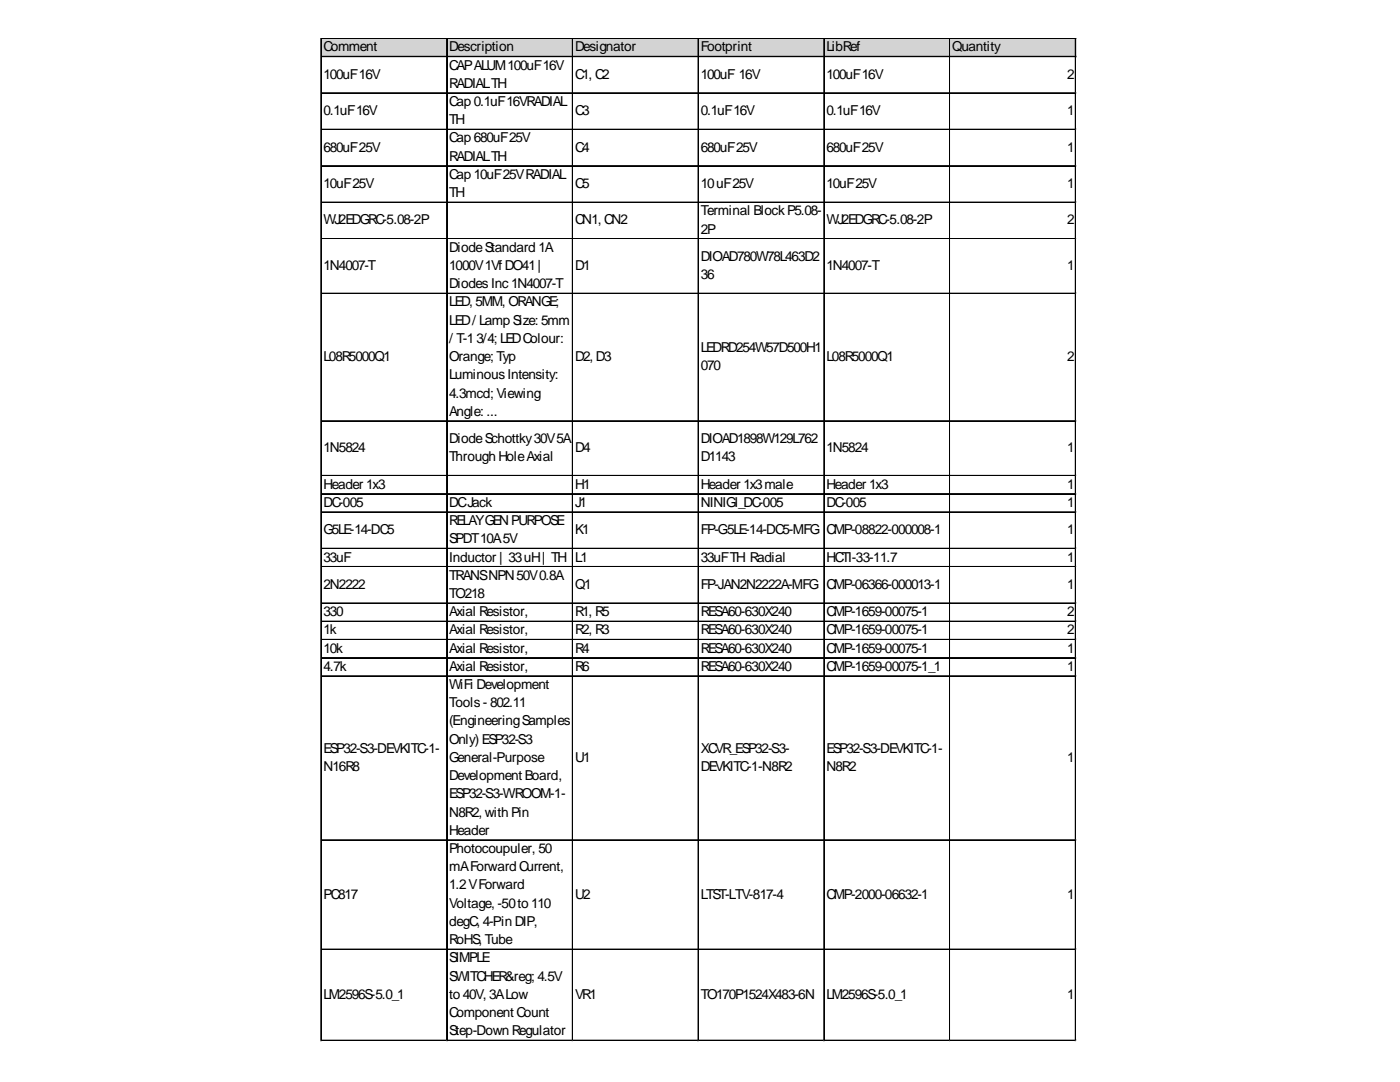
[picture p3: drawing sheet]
<svg xmlns="http://www.w3.org/2000/svg" width="279mm" height="216mm" viewBox="0 0 279 216" stroke-linecap="round" stroke-linejoin="round" font-family="sans-serif">
<defs><g id="words">
<g font-size="2.7">
<text x="64.6" y="10.2">Comment</text>
<text x="89.7" y="10.2">Description</text>
<text x="114.8" y="10.2">Designator</text>
<text x="139.9" y="10.2">Footprint</text>
<text x="164.9" y="10.2">LibRef</text>
<text x="190" y="10.2">Quantity</text>
<text x="64.6" y="15.7">100uF16V</text>
<text x="89.7" y="13.9">CAPALUM100uF16V</text>
<text x="89.7" y="17.5">RADIALTH</text>
<text x="114.8" y="15.7">C1, C2</text>
<text x="139.9" y="15.7">100uF 16V</text>
<text x="164.9" y="15.7">100uF16V</text>
<text x="213" y="15.7">2</text>
<text x="64.6" y="23">0.1uF16V</text>
<text x="89.7" y="21.2">Cap 0.1uF16VRADIAL</text>
<text x="114.8" y="23">C3</text>
<text x="139.9" y="23">0.1uF16V</text>
<text x="164.9" y="23">0.1uF16V</text>
<text x="213" y="23">1</text>
<text x="89.7" y="24.8">TH</text>
<text x="89.7" y="28.4">Cap 680uF25V</text>
<text x="64.6" y="30.2">680uF25V</text>
<text x="89.7" y="32.1">RADIALTH</text>
<text x="89.7" y="35.7">Cap 10uF25VRADIAL</text>
<text x="114.8" y="30.2">C4</text>
<text x="139.9" y="30.2">680uF25V</text>
<text x="164.9" y="30.2">680uF25V</text>
<text x="213" y="30.2">1</text>
<text x="64.6" y="37.5">10uF25V</text>
<text x="89.7" y="39.3">TH</text>
<text x="114.8" y="37.5">C5</text>
<text x="139.9" y="37.5">10uF25V</text>
<text x="164.9" y="37.5">10uF25V</text>
<text x="213" y="37.5">1</text>
<text x="64.6" y="44.8">WJ2EDGRC-5.08-2P</text>
<text x="114.8" y="44.8">CN1, CN2</text>
<text x="139.9" y="43">Terminal BlockP5.08-</text>
<text x="139.9" y="46.6">2P</text>
<text x="164.9" y="44.8">WJ2EDGRC-5.08-2P</text>
<text x="213" y="44.8">2</text>
<text x="64.6" y="53.9">1N4007-T</text>
<text x="89.7" y="50.2">DiodeStandard 1A</text>
<text x="89.7" y="53.9">1000V1Vf DO41|</text>
<text x="114.8" y="53.9">D1</text>
<text x="139.9" y="52.1">DIOAD780W78L463D2</text>
<text x="164.9" y="53.9">1N4007-T</text>
<text x="213" y="53.9">1</text>
<text x="89.7" y="57.5">DiodesInc1N4007-T</text>
<text x="139.9" y="55.7">36</text>
<text x="89.7" y="61.1">LED, 5MM, ORANGE;</text>
<text x="89.7" y="64.8">LED/ Lamp Size: 5mm</text>
<text x="89.7" y="68.4">/ T-13/4; LEDColour:</text>
<text x="139.9" y="70.2">LEDRD254W57D500H1</text>
<text x="64.6" y="72.1">L08R5000Q1</text>
<text x="89.7" y="72.1">Orange; Typ</text>
<text x="89.7" y="75.7">LuminousIntensity:</text>
<text x="114.8" y="72.1">D2, D3</text>
<text x="139.9" y="73.9">070</text>
<text x="164.9" y="72.1">L08R5000Q1</text>
<text x="213" y="72.1">2</text>
<text x="89.7" y="79.3">4.3mcd; Viewing</text>
<text x="89.7" y="83">Angle: ...</text>
<text x="89.7" y="88.4">DiodeSchottky30V5A</text>
<text x="139.9" y="88.4">DIOAD1898W129L762</text>
<text x="64.6" y="90.2">1N5824</text>
<text x="89.7" y="92">Through HoleAxial</text>
<text x="114.8" y="90.2">D4</text>
<text x="139.9" y="92">D1143</text>
<text x="164.9" y="90.2">1N5824</text>
<text x="213" y="90.2">1</text>
<text x="64.6" y="97.5">Header 1x3</text>
<text x="64.6" y="101.1">DC-005</text>
<text x="89.7" y="101.1">DCJack</text>
<text x="114.8" y="97.5">H1</text>
<text x="114.8" y="101.1">J1</text>
<text x="139.9" y="97.5">Header 1x3male</text>
<text x="139.9" y="101.1">NINIGI_DC-005</text>
<text x="164.9" y="97.5">Header 1x3</text>
<text x="164.9" y="101.1">DC-005</text>
<text x="213" y="97.5">1</text>
<text x="213" y="101.1">1</text>
<text x="64.6" y="106.6">G5LE-14-DC5</text>
<text x="89.7" y="104.8">RELAYGENPURPOSE</text>
<text x="114.8" y="106.6">K1</text>
<text x="139.9" y="106.6">FP-G5LE-14-DC5-MFG</text>
<text x="164.9" y="106.6">CMP-08822-000008-1</text>
<text x="213" y="106.6">1</text>
<text x="64.6" y="112">33uF</text>
<text x="89.7" y="108.4">SPDT10A5V</text>
<text x="89.7" y="112">Inductor | 33uH| TH</text>
<text x="114.8" y="112">L1</text>
<text x="139.9" y="112">33uFTH Radial</text>
<text x="164.9" y="112">HCTI-33-11.7</text>
<text x="213" y="112">1</text>
<text x="64.6" y="117.5">2N2222</text>
<text x="89.7" y="115.7">TRANSNPN50V0.8A</text>
<text x="89.7" y="119.3">TO218</text>
<text x="114.8" y="117.5">Q1</text>
<text x="139.9" y="117.5">FP-JAN2N2222A-MFG</text>
<text x="164.9" y="117.5">CMP-06366-000013-1</text>
<text x="213" y="117.5">1</text>
<text x="64.6" y="123">330</text>
<text x="89.7" y="123">Axial Resistor,</text>
<text x="114.8" y="123">R1, R5</text>
<text x="139.9" y="123">RESA60-630X240</text>
<text x="164.9" y="123">CMP-1659-00075-1</text>
<text x="213" y="123">2</text>
<text x="64.6" y="126.6">1k</text>
<text x="64.6" y="130.2">10k</text>
<text x="89.7" y="126.6">Axial Resistor,</text>
<text x="89.7" y="130.2">Axial Resistor,</text>
<text x="114.8" y="126.6">R2, R3</text>
<text x="114.8" y="130.2">R4</text>
<text x="139.9" y="126.6">RESA60-630X240</text>
<text x="139.9" y="130.2">RESA60-630X240</text>
<text x="164.9" y="126.6">CMP-1659-00075-1</text>
<text x="164.9" y="130.2">CMP-1659-00075-1</text>
<text x="213" y="126.6">2</text>
<text x="213" y="130.2">1</text>
<text x="64.6" y="133.9">4.7k</text>
<text x="89.7" y="133.9">Axial Resistor,</text>
<text x="89.7" y="137.5">WiFi Development</text>
<text x="114.8" y="133.9">R6</text>
<text x="139.9" y="133.9">RESA60-630X240</text>
<text x="164.9" y="133.9">CMP-1659-00075-1_1</text>
<text x="213" y="133.9">1</text>
<text x="89.7" y="141.1">Tools- 802.11</text>
<text x="89.7" y="144.8">(EngineeringSamples</text>
<text x="89.7" y="148.4">Only) ESP32-S3</text>
<text x="64.6" y="150.2">ESP32-S3-DEVKITC-1-</text>
<text x="64.6" y="153.9">N16R8</text>
<text x="89.7" y="152">General-Purpose</text>
<text x="89.7" y="155.7">Development Board,</text>
<text x="114.8" y="152">U1</text>
<text x="139.9" y="150.2">XCVR_ESP32-S3-</text>
<text x="139.9" y="153.9">DEVKITC-1-N8R2</text>
<text x="164.9" y="150.2">ESP32-S3-DEVKITC-1-</text>
<text x="164.9" y="153.9">N8R2</text>
<text x="213" y="152">1</text>
<text x="89.7" y="159.3">ESP32-S3-WROOM-1-</text>
<text x="89.7" y="162.9">N8R2, with Pin</text>
<text x="89.7" y="166.6">Header</text>
<text x="89.7" y="170.2">Photocoupuler, 50</text>
<text x="89.7" y="173.8">mAForward Current,</text>
<text x="64.6" y="179.3">PC817</text>
<text x="89.7" y="177.5">1.2VForward</text>
<text x="114.8" y="179.3">U2</text>
<text x="139.9" y="179.3">LTST-LTV-817-4</text>
<text x="164.9" y="179.3">CMP-2000-06632-1</text>
<text x="213" y="179.3">1</text>
<text x="89.7" y="181.1">Voltage, -50to 110</text>
<text x="89.7" y="184.8">degC, 4-Pin DIP,</text>
<text x="89.7" y="188.4">RoHS, Tube</text>
<text x="89.7" y="192">SIMPLE</text>
<text x="89.7" y="195.7">SWITCHER&amp;reg; 4.5V</text>
<text x="64.6" y="199.3">LM2596S-5.0_1</text>
<text x="89.7" y="199.3">to 40V, 3ALow</text>
<text x="89.7" y="202.9">Component Count</text>
<text x="114.8" y="199.3">VR1</text>
<text x="139.9" y="199.3">TO170P1524X483-6N</text>
<text x="164.9" y="199.3">LM2596S-5.0_1</text>
<text x="213" y="199.3">1</text>
<text x="89.7" y="206.6">Step-Down Regulator</text>
</g>
</g></defs>
<path d="M64.2 7.7h150.6v3.7h-150.6z" fill="#d3d3d3"/>
<g fill="none" stroke="#000" stroke-width=".2">
<path d="M64 7.6v200.1M64.1 7.6v200.1M64.2 7.6h150.6M64.2 7.7h150.6M64.2 11.2h150.6M64.2 11.3h150.6M64.2 18.5h150.6M64.2 18.6h150.6M89.1 7.8v199.9M89.2 7.8v199.9M114.2 7.8v199.9M114.3 7.8v199.9"/>
<path d="M139.3 7.8v199.9M139.4 7.8v199.9M164.4 7.8v199.9M164.5 7.8v199.9M189.5 7.8v199.9M189.6 7.8v199.9M214.6 7.8v199.9M214.7 7.8v199.9M64.2 25.8h150.6M64.2 25.9h150.6M64.2 33h150.6M64.2 33.1h150.6"/>
<path d="M64.2 40.3h150.6M64.2 40.4h150.6M64.2 47.6h150.6M64.2 47.7h150.6M64.2 58.5h150.6M64.2 58.6h150.6M64.2 83.9h150.6M64.2 84h150.6M64.2 94.9h150.6M64.2 98.5h150.6M64.2 98.6h150.6M64.2 102.1h150.6"/>
<path d="M64.2 102.2h150.6M64.2 109.4h150.6M64.2 109.5h150.6M64.2 113h150.6M64.2 113.1h150.6M64.2 120.3h150.6M64.2 120.4h150.6M64.2 123.9h150.6M64.2 124h150.6M64.2 127.6h150.6M64.2 127.7h150.6M64.2 131.2h150.6"/>
<path d="M64.2 131.3h150.6M64.2 134.8h150.6M64.2 134.9h150.6M64.2 167.6h150.6M64.2 167.7h150.6M64.2 189.4h150.6M64.2 189.5h150.6M64.2 207.6h150.6"/>
</g>
<path d="M64 207.7v.1" fill="none" stroke="#e0e0e0" stroke-width=".2"/>
<path d="M64 207.7l.2 .1z" fill="#e0e0e0"/>
<path d="M89.1 207.7v.1" fill="none" stroke="#e0e0e0" stroke-width=".2"/>
<path d="M89.1 207.7l.2 .1z" fill="#e0e0e0"/>
<path d="M114.2 207.7v.1" fill="none" stroke="#e0e0e0" stroke-width=".2"/>
<path d="M114.2 207.7l.2 .1z" fill="#e0e0e0"/>
<path d="M139.3 207.7v.1" fill="none" stroke="#e0e0e0" stroke-width=".2"/>
<path d="M139.3 207.7l.2 .1z" fill="#e0e0e0"/>
<path d="M164.4 207.7v.1" fill="none" stroke="#e0e0e0" stroke-width=".2"/>
<path d="M164.4 207.7l.2 .1z" fill="#e0e0e0"/>
<path d="M189.5 207.7v.1" fill="none" stroke="#e0e0e0" stroke-width=".2"/>
<path d="M189.5 207.7l.2 .1z" fill="#e0e0e0"/>
<path d="M214.6 207.7v.1" fill="none" stroke="#e0e0e0" stroke-width=".2"/>
<path d="M214.6 207.7l.2 .1z" fill="#e0e0e0"/>
<path d="M214.8 18.5h.1" fill="none" stroke="#e0e0e0" stroke-width=".2"/>
<path d="M214.8 18.5v.2z" fill="#e0e0e0"/>
<path d="M214.8 25.8h.1" fill="none" stroke="#e0e0e0" stroke-width=".2"/>
<path d="M214.8 25.8v.2z" fill="#e0e0e0"/>
<path d="M214.8 33h.1" fill="none" stroke="#e0e0e0" stroke-width=".2"/>
<path d="M214.8 33v.2z" fill="#e0e0e0"/>
<path d="M214.8 40.3h.1" fill="none" stroke="#e0e0e0" stroke-width=".2"/>
<path d="M214.8 40.3v.2z" fill="#e0e0e0"/>
<path d="M214.8 47.6h.1" fill="none" stroke="#e0e0e0" stroke-width=".2"/>
<path d="M214.8 47.6v.2z" fill="#e0e0e0"/>
<path d="M214.8 58.5h.1" fill="none" stroke="#e0e0e0" stroke-width=".2"/>
<path d="M214.8 58.5v.2z" fill="#e0e0e0"/>
<path d="M214.8 83.9h.1" fill="none" stroke="#e0e0e0" stroke-width=".2"/>
<path d="M214.8 83.9v.2z" fill="#e0e0e0"/>
<path d="M214.8 94.9h.1" fill="none" stroke="#e0e0e0" stroke-width=".2"/>
<path d="M214.8 94.9v.1z" fill="#e0e0e0"/>
<path d="M214.8 98.5h.1" fill="none" stroke="#e0e0e0" stroke-width=".2"/>
<path d="M214.8 98.5v.2z" fill="#e0e0e0"/>
<path d="M214.8 102.1h.1" fill="none" stroke="#e0e0e0" stroke-width=".2"/>
<path d="M214.8 102.1v.2z" fill="#e0e0e0"/>
<path d="M214.8 109.4h.1" fill="none" stroke="#e0e0e0" stroke-width=".2"/>
<path d="M214.8 109.4v.2z" fill="#e0e0e0"/>
<path d="M214.8 113h.1" fill="none" stroke="#e0e0e0" stroke-width=".2"/>
<path d="M214.8 113v.2z" fill="#e0e0e0"/>
<path d="M214.8 120.3h.1" fill="none" stroke="#e0e0e0" stroke-width=".2"/>
<path d="M214.8 120.3v.2z" fill="#e0e0e0"/>
<path d="M214.8 123.9h.1" fill="none" stroke="#e0e0e0" stroke-width=".2"/>
<path d="M214.8 123.9v.2z" fill="#e0e0e0"/>
<path d="M214.8 127.6h.1" fill="none" stroke="#e0e0e0" stroke-width=".2"/>
<path d="M214.8 127.6v.2z" fill="#e0e0e0"/>
<path d="M214.8 131.2h.1" fill="none" stroke="#e0e0e0" stroke-width=".2"/>
<path d="M214.8 131.2v.2z" fill="#e0e0e0"/>
<path d="M214.8 134.8h.1" fill="none" stroke="#e0e0e0" stroke-width=".2"/>
<path d="M214.8 134.8v.2z" fill="#e0e0e0"/>
<path d="M214.8 167.6h.1" fill="none" stroke="#e0e0e0" stroke-width=".2"/>
<path d="M214.8 167.6v.1z" fill="#e0e0e0"/>
<path d="M214.8 189.4h.1" fill="none" stroke="#e0e0e0" stroke-width=".2"/>
<path d="M214.8 189.4v.2z" fill="#e0e0e0"/>
<path d="M214.8 207.6h.1" fill="none" stroke="#e0e0e0" stroke-width=".2"/>
<path d="M214.8 207.6v.1z" fill="#e0e0e0"/>
<use href="#words"/>
</svg>
